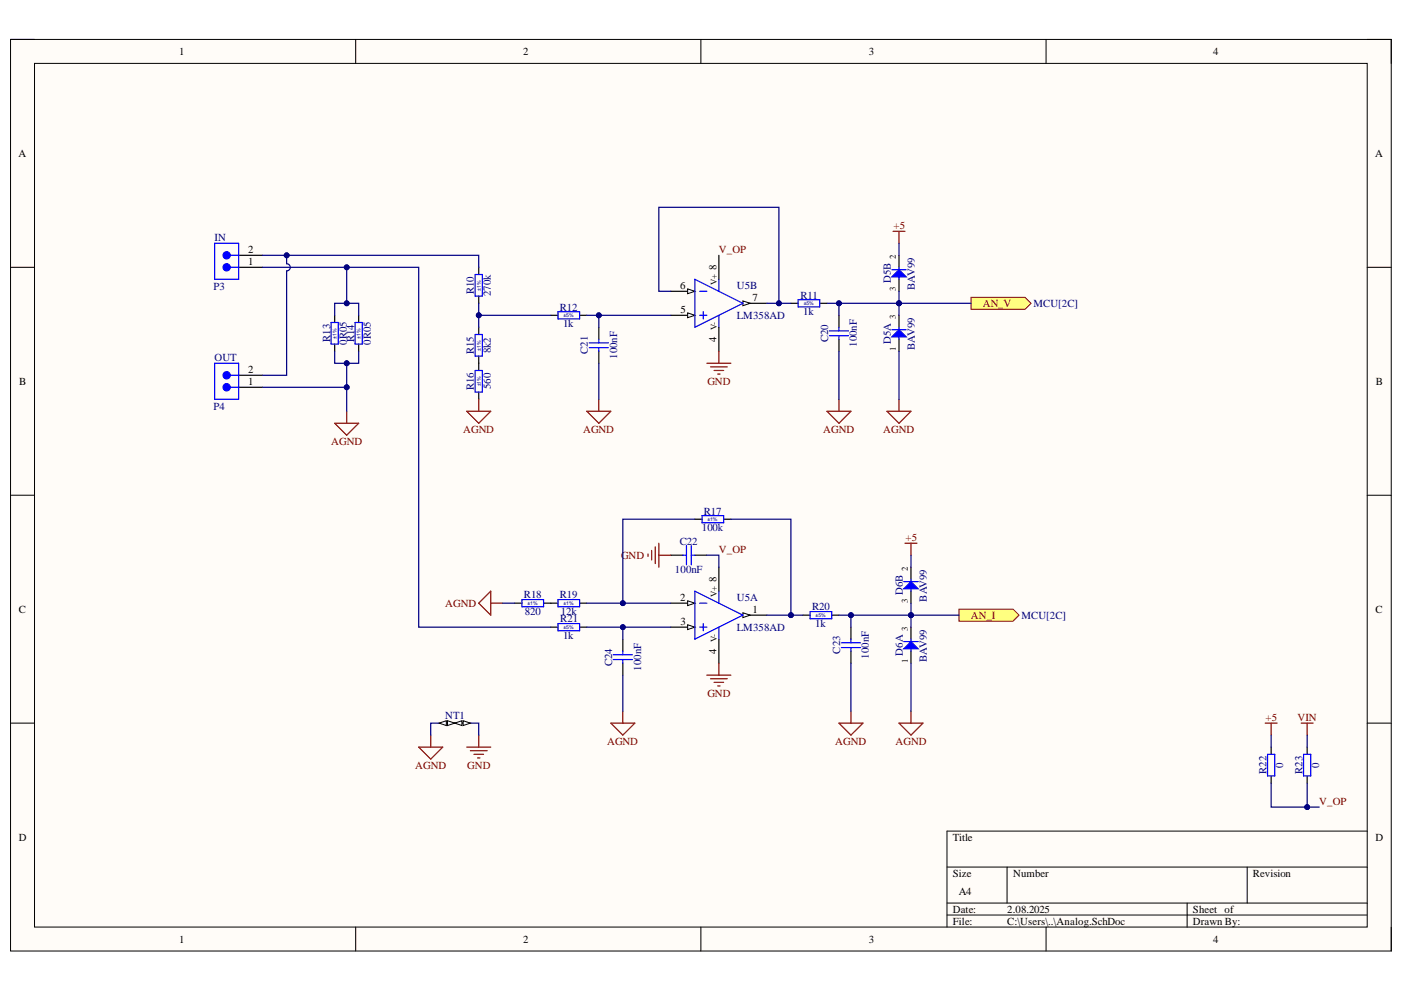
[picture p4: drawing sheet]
<svg xmlns="http://www.w3.org/2000/svg" width="297mm" height="210mm" viewBox="0 0 297 210" stroke-linecap="round" stroke-linejoin="round" font-family="sans-serif">
<defs><g id="words">
<g font-size="2.3">
<text x="37.9" y="11.6">1</text>
<text x="110.7" y="11.6">2</text>
<text x="183.8" y="11.6">3</text>
<text x="256.7" y="11.6">4</text>
<text x="3.9" y="33.3">A</text>
<text x="290.9" y="33.3">A</text>
<text x="52.5" y="53.6">2</text>
<text x="52.5" y="56.1">1</text>
<text x="151.6" y="57.1" transform="rotate(-90 151.6 57.1)">8</text>
<text x="143.9" y="61.2">6</text>
<text x="159.2" y="63.7">7</text>
<text x="144" y="66.2">5</text>
<text x="151.6" y="72.3" transform="rotate(-90 151.6 72.3)">4</text>
<text x="4.1" y="81.4">B</text>
<text x="52.5" y="81.4">1</text>
<text x="52.5" y="78.9">2</text>
<text x="291.1" y="81.4">B</text>
<text x="151.6" y="123.1" transform="rotate(-90 151.6 123.1)">8</text>
<text x="4" y="129.7">C</text>
<text x="143.9" y="127.1">2</text>
<text x="159.2" y="129.7">1</text>
<text x="291" y="129.7">C</text>
<text x="144" y="132.2">3</text>
<text x="151.6" y="138.4" transform="rotate(-90 151.6 138.4)">4</text>
<text x="4" y="177.9">D</text>
<text x="201.6" y="177.9">Title</text>
<text x="291" y="177.9">D</text>
<text x="201.6" y="185.5">Size</text>
<text x="214.3" y="185.5">Number</text>
<text x="265.1" y="185.5">Revision</text>
<text x="202.8" y="189.3">A4</text>
<text x="201.6" y="193.1">Date:</text>
<text x="201.6" y="195.7">File:</text>
<text x="213.1" y="193.1">2.08.2025</text>
<text x="213.1" y="195.7">C:\Users\..\Analog.SchDoc</text>
<text x="252.4" y="193.1">Sheet of</text>
<text x="252.4" y="195.7">Drawn By:</text>
<text x="37.9" y="199.5">1</text>
<text x="110.7" y="199.5">2</text>
<text x="183.8" y="199.5">3</text>
<text x="256.7" y="199.5">4</text>
</g>
<g font-size="2.3" fill="#000080">
<text x="45.4" y="51">IN</text>
<text x="188.5" y="59.9" transform="rotate(-90 188.5 59.9)">D5B</text>
<text x="45.1" y="61.4">P3</text>
<text x="100.3" y="62.3" transform="rotate(-90 100.3 62.3)">R10</text>
<text x="103.8" y="62.7" transform="rotate(-90 103.8 62.7)">270k</text>
<text x="118.5" y="65.7">R12</text>
<text x="155.9" y="61.2">U5B</text>
<text x="169.4" y="63.2">R11</text>
<text x="193.5" y="61.3" transform="rotate(-90 193.5 61.3)">BAV99</text>
<text x="218.6" y="65">MCU[2C]</text>
<text x="119.1" y="69.3">1k</text>
<text x="155.9" y="67.5">LM358AD</text>
<text x="169.9" y="66.7">1k</text>
<text x="45.4" y="76.4">OUT</text>
<text x="69.8" y="72.3" transform="rotate(-90 69.8 72.3)">R13</text>
<text x="73.4" y="72.9" transform="rotate(-90 73.4 72.9)">0R05</text>
<text x="74.9" y="72.4" transform="rotate(-90 74.9 72.4)">R14</text>
<text x="78.5" y="72.9" transform="rotate(-90 78.5 72.9)">0R05</text>
<text x="100.3" y="74.9" transform="rotate(-90 100.3 74.9)">R15</text>
<text x="103.8" y="74.8" transform="rotate(-90 103.8 74.8)">8k2</text>
<text x="124.4" y="74.8" transform="rotate(-90 124.4 74.8)">C21</text>
<text x="130.5" y="75.9" transform="rotate(-90 130.5 75.9)">100nF</text>
<text x="175.2" y="72.4" transform="rotate(-90 175.2 72.4)">C20</text>
<text x="181.3" y="73.4" transform="rotate(-90 181.3 73.4)">100nF</text>
<text x="188.5" y="72.7" transform="rotate(-90 188.5 72.7)">D5A</text>
<text x="193.5" y="74" transform="rotate(-90 193.5 74)">BAV99</text>
<text x="100.3" y="82.5" transform="rotate(-90 100.3 82.5)">R16</text>
<text x="103.8" y="82.4" transform="rotate(-90 103.8 82.4)">560</text>
<text x="45.1" y="86.8">P4</text>
<text x="148.5" y="112.4">100k</text>
<text x="148.9" y="108.9">R17</text>
<text x="143.8" y="115.2">C22</text>
<text x="142.8" y="121.3">100nF</text>
<text x="191" y="126" transform="rotate(-90 191 126)">D6B</text>
<text x="110.8" y="126.6">R18</text>
<text x="111" y="130.2">820</text>
<text x="118.5" y="126.6">R19</text>
<text x="118.5" y="131.7">R21</text>
<text x="118.6" y="130.2">12k</text>
<text x="155.9" y="127.1">U5A</text>
<text x="171.8" y="129.2">R20</text>
<text x="196.1" y="127.3" transform="rotate(-90 196.1 127.3)">BAV99</text>
<text x="216.1" y="130.9">MCU[2C]</text>
<text x="119.1" y="135.3">1k</text>
<text x="155.9" y="133.5">LM358AD</text>
<text x="172.5" y="132.7">1k</text>
<text x="129.5" y="140.9" transform="rotate(-90 129.5 140.9)">C24</text>
<text x="135.6" y="141.9" transform="rotate(-90 135.6 141.9)">100nF</text>
<text x="177.7" y="138.3" transform="rotate(-90 177.7 138.3)">C23</text>
<text x="183.8" y="139.4" transform="rotate(-90 183.8 139.4)">100nF</text>
<text x="191" y="138.7" transform="rotate(-90 191 138.7)">D6A</text>
<text x="196.1" y="140.1" transform="rotate(-90 196.1 140.1)">BAV99</text>
<text x="94.2" y="152.1">NT1</text>
<text x="267.9" y="163.7" transform="rotate(-90 267.9 163.7)">R22</text>
<text x="271.5" y="162.5" transform="rotate(-90 271.5 162.5)">0</text>
<text x="275.5" y="163.7" transform="rotate(-90 275.5 163.7)">R23</text>
<text x="279.1" y="162.5" transform="rotate(-90 279.1 162.5)">0</text>
</g>
<g font-size="2.3" fill="#800000">
<text x="152.1" y="53.6">V_OP</text>
<text x="189.1" y="48.5">+5</text>
<text x="207.9" y="65">AN_V</text>
<text x="149.7" y="81.4">GND</text>
<text x="70.1" y="94.2">AGND</text>
<text x="98" y="91.7">AGND</text>
<text x="123.4" y="91.7">AGND</text>
<text x="174.2" y="91.7">AGND</text>
<text x="186.9" y="91.7">AGND</text>
<text x="131.4" y="118.3">GND</text>
<text x="152.1" y="117">V_OP</text>
<text x="191.6" y="114.5">+5</text>
<text x="94.2" y="128.4">AGND</text>
<text x="205.4" y="130.9">AN_I</text>
<text x="149.7" y="147.4">GND</text>
<text x="267.8" y="152.6">+5</text>
<text x="274.5" y="152.6">VIN</text>
<text x="128.4" y="157.6">AGND</text>
<text x="176.7" y="157.6">AGND</text>
<text x="189.5" y="157.6">AGND</text>
<text x="87.8" y="162.7">AGND</text>
<text x="98.8" y="162.7">GND</text>
<text x="279.1" y="170.3">V_OP</text>
</g>
<g font-size="1.9">
<text x="189.6" y="54.8" transform="rotate(-90 189.6 54.8)">2</text>
<text x="151.7" y="60.4" transform="rotate(-90 151.7 60.4)">V+</text>
<text x="189.6" y="61.7" transform="rotate(-90 189.6 61.7)">3</text>
<text x="151.7" y="69.9" transform="rotate(-90 151.7 69.9)">V-</text>
<text x="189.6" y="67.5" transform="rotate(-90 189.6 67.5)">3</text>
<text x="189.6" y="74.3" transform="rotate(-90 189.6 74.3)">1</text>
<text x="192.1" y="120.8" transform="rotate(-90 192.1 120.8)">2</text>
<text x="151.7" y="126.4" transform="rotate(-90 151.7 126.4)">V+</text>
<text x="192.1" y="127.6" transform="rotate(-90 192.1 127.6)">3</text>
<text x="151.7" y="135.8" transform="rotate(-90 151.7 135.8)">V-</text>
<text x="192.1" y="133.5" transform="rotate(-90 192.1 133.5)">3</text>
<text x="192.1" y="140.3" transform="rotate(-90 192.1 140.3)">1</text>
</g>
<g font-size="1.1" fill="#000080">
<text x="101.7" y="61.5" transform="rotate(-90 101.7 61.5)">±1%</text>
<text x="170" y="64.6">±5%</text>
<text x="71.2" y="71.6" transform="rotate(-90 71.2 71.6)">±1%</text>
<text x="76.3" y="71.6" transform="rotate(-90 76.3 71.6)">±1%</text>
<text x="119.2" y="67.2">±5%</text>
<text x="101.7" y="74.2" transform="rotate(-90 101.7 74.2)">±1%</text>
<text x="101.7" y="81.8" transform="rotate(-90 101.7 81.8)">±1%</text>
<text x="149.7" y="110.2">±1%</text>
<text x="111.6" y="128.1">±1%</text>
<text x="119.2" y="128.1">±1%</text>
<text x="172.6" y="130.6">±5%</text>
<text x="119.2" y="133.1">±5%</text>
</g>
</g></defs>
<path d="M2.2 8.3h292.1v192.9h-292.1z" fill-rule="evenodd" fill="#fffcf8"/>
<path d="M2.2 8.3h292.1v192.9h-292.1z" fill="none" stroke="#000" stroke-width=".21"/>
<path d="M7.3 13.4h282v182.8h-282z" fill-rule="evenodd" fill="#fffcf8"/>
<g fill="none" stroke="#000" stroke-width=".21">
<path d="M2.2 8.3h5.1M7.3 13.4h282v182.8h-282zM75.2 8.3v5.1M148.3 8.3v5.1M221.3 8.3v5.1M289.3 8.3h5v5.1M2.2 56.6h5.1M289.3 56.6h5M2.2 104.8h5.1M289.3 104.8h5M2.2 153h5.1M289.3 153h5"/>
<path d="M289.3 175.9h-88.9v20.3M75.2 196.2v5M148.3 196.2v5M200.4 183.5h88.9M200.4 191.1h88.9M200.4 193.6h88.9M213.1 183.5v7.6M221.3 196.2v5M251.2 191.1v5.1M263.9 183.5v7.6M294.3 196.2v5"/>
</g>
<path d="M50.5 56.6h5.1M50.5 54h5.1" fill="none" stroke="#000" stroke-width=".25"/>
<path d="M45.4 51.5h5.1v7.6h-5.1zM48.7 56.6h1.8M48.7 54h1.8" fill="none" stroke="#00f" stroke-width=".25"/>
<circle cx="47.9" cy="54" r=".76" fill="#00f"/>
<circle cx="47.9" cy="54" r=".76" fill="none" stroke="#00f" stroke-width=".25"/>
<circle cx="47.9" cy="56.6" r=".76" fill="#00f"/>
<g fill="none" stroke="#00f" stroke-width=".25">
<path d="M45.4 76.9h5.1v7.6h-5.1zM48.7 79.4h1.8M48.7 81.9h1.8"/>
<circle cx="47.9" cy="56.6" r=".76"/>
</g>
<path d="M50.5 79.4h5.1M50.5 81.9h5.1" fill="none" stroke="#000" stroke-width=".25"/>
<circle cx="47.9" cy="79.4" r=".76" fill="#00f"/>
<circle cx="47.9" cy="79.4" r=".76" fill="none" stroke="#00f" stroke-width=".25"/>
<circle cx="47.9" cy="81.9" r=".76" fill="#00f"/>
<g fill="none" stroke="#00f" stroke-width=".25">
<path d="M70 68.2h1.6v4.6h-1.6zM75.1 68.2h1.6v4.6h-1.6z"/>
<circle cx="47.9" cy="81.9" r=".76"/>
</g>
<path d="M70.8 66.7v1.5M70.8 72.8v1.5M75.9 66.7v1.5M75.9 72.8v1.5M141.9 127.6h5.1" fill="none" stroke="#000" stroke-width=".25"/>
<path d="M145.5 127.1l1.5 .5-1.5 .5z" fill="#f8fcff"/>
<path d="M145.5 127.1l1.5 .5-1.5 .5z" fill="none" stroke="#000" stroke-width=".21"/>
<path d="M141.9 132.7h5.1" fill="none" stroke="#000" stroke-width=".25"/>
<path d="M145.5 132.2l1.5 .5-1.5 .5z" fill="#f8fcff"/>
<path d="M145.5 132.2l1.5 .5-1.5 .5z" fill="none" stroke="#000" stroke-width=".21"/>
<path d="M157.2 130.2h5.1" fill="none" stroke="#000" stroke-width=".25"/>
<path d="M157.2 129.7l1.5 .5-1.5 .5z" fill="#f8fcff"/>
<path d="M157.2 129.7l1.5 .5-1.5 .5z" fill="none" stroke="#000" stroke-width=".21"/>
<path d="M147 125.1l10.2 5.1-10.2 5zM148 127.6h1.5M148 132.7h1.5M148.8 131.9v1.6M152.1 125.1v2.5M152.1 132.7v2.5M178 136h4.1M178 137h4.1M180 135.3v.7M180 137v.8M192.7 135.3v2.5" fill="none" stroke="#00f" stroke-width=".25"/>
<path d="M152.1 120v5.1M152.1 135.2v5.1M180 132.7v2.6M180 137.8v2.5M192.7 132.7v2.6M192.7 137.8v2.5" fill="none" stroke="#000" stroke-width=".25"/>
<path d="M191.2 137.3l1.5-1.5 1.6 1.5z" fill="#00f"/>
<path d="M191.2 137.3l1.5-1.5 1.6 1.5zM191.2 135.8h3.1M192.7 122.6v2.5" fill="none" stroke="#00f" stroke-width=".25"/>
<path d="M192.7 120v2.6M192.7 125.1v2.5" fill="none" stroke="#000" stroke-width=".25"/>
<path d="M191.2 124.6l1.5-1.5 1.6 1.5z" fill="#00f"/>
<path d="M191.2 124.6l1.5-1.5 1.6 1.5zM191.2 123.1h3.1" fill="none" stroke="#00f" stroke-width=".25"/>
<path d="M191.5 114.9h2.5M192.7 114.9v2.6" fill="none" stroke="#800000" stroke-width=".25"/>
<path d="M202.9 128.9h11.4l1.3 1.3-1.3 1.2h-11.4z" fill-rule="evenodd" fill="#ffff80"/>
<path d="M202.9 128.9h11.4l1.3 1.3-1.3 1.2h-11.4z" fill="none" stroke="#800000" stroke-width=".21"/>
<path d="M141.9 66.7h5.1" fill="none" stroke="#000" stroke-width=".25"/>
<path d="M145.5 66.2l1.5 .5-1.5 .5z" fill="#f8fcff"/>
<path d="M145.5 66.2l1.5 .5-1.5 .5z" fill="none" stroke="#000" stroke-width=".21"/>
<path d="M141.9 61.6h5.1" fill="none" stroke="#000" stroke-width=".25"/>
<path d="M145.5 61.1l1.5 .5-1.5 .5z" fill="#f8fcff"/>
<path d="M145.5 61.1l1.5 .5-1.5 .5z" fill="none" stroke="#000" stroke-width=".21"/>
<path d="M157.2 64.2h5.1" fill="none" stroke="#000" stroke-width=".25"/>
<path d="M157.2 63.7l1.5 .5-1.5 .5z" fill="#f8fcff"/>
<path d="M157.2 63.7l1.5 .5-1.5 .5z" fill="none" stroke="#000" stroke-width=".21"/>
<path d="M147 59.1l10.2 5.1-10.2 5.1zM152.1 59.1v2.5M148 61.6h1.5M148 66.7h1.5M148.8 66v1.5M152.1 66.7v2.6M175.5 70h4M175.5 71h4M177.5 69.3v.7M177.5 71v.8M190.2 69.3v2.5" fill="none" stroke="#00f" stroke-width=".25"/>
<path d="M152.1 54v5.1M152.1 69.3v5M177.5 66.7v2.6M177.5 71.8v2.5M190.2 66.7v2.6M190.2 71.8v2.5" fill="none" stroke="#000" stroke-width=".25"/>
<path d="M188.7 71.3l1.5-1.5 1.5 1.5z" fill="#00f"/>
<path d="M190.2 56.6v2.5M188.7 71.3l1.5-1.5 1.5 1.5zM188.7 69.8h3" fill="none" stroke="#00f" stroke-width=".25"/>
<path d="M190.2 54v2.6M190.2 59.1v2.5" fill="none" stroke="#000" stroke-width=".25"/>
<path d="M188.7 58.6l1.5-1.5 1.5 1.5z" fill="#00f"/>
<path d="M188.7 58.6l1.5-1.5 1.5 1.5zM188.7 57.1h3" fill="none" stroke="#00f" stroke-width=".25"/>
<path d="M188.9 48.9h2.6M190.2 48.9v2.6" fill="none" stroke="#800000" stroke-width=".25"/>
<path d="M205.4 62.9h11.5l1.2 1.3-1.2 1.2h-11.5z" fill-rule="evenodd" fill="#ffff80"/>
<path d="M205.4 62.9h11.5l1.2 1.3-1.2 1.2h-11.5z" fill="none" stroke="#800000" stroke-width=".21"/>
<g fill="none" stroke="#800000" stroke-width=".25">
<path d="M149.5 76.9h5.1M150.3 77.6h3.6M151.1 78.4h2M151.8 79.2h.5M152.1 74.3v2.6M70.8 89.6h5.1l-2.6 2.5zM73.3 87v2.6M98.7 87h5.1l-2.5 2.6zM101.3 84.5v2.5M124.1 87h5.1l-2.5 2.6zM126.7 84.5v2.5M175 87h5l-2.5 2.6z"/>
<path d="M177.5 84.5v2.5M187.6 87h5.1l-2.5 2.6zM190.2 84.5v2.5M137.1 117.2v.5M137.9 116.5v2M138.6 115.7v3.6M139.4 114.9v5.1M139.4 117.5h2.5M101.3 127.6l2.5-2.5v5.1zM103.8 127.6h2.6M88.6 158.1h5.1l-2.6 2.5zM91.1 155.5v2.6"/>
<path d="M98.7 158.1h5.1M99.5 158.8h3.6M100.3 159.6h2M101.3 155.5v2.6M129.2 153h5.1l-2.5 2.5zM131.8 150.5v2.5M149.5 142.9h5.1M150.3 143.6h3.6M151.1 144.4h2M151.8 145.1h.5M152.1 140.3v2.6M177.5 153h5.1l-2.6 2.5z"/>
<path d="M180 150.5v2.5M190.2 153h5.1l-2.6 2.5zM192.7 150.5v2.5M267.7 153h2.5M268.9 153v2.5M275.3 153h2.5M276.6 153v2.5M101 160.4h.5"/>
</g>
<g fill="none" stroke="#000" stroke-width=".25">
<path d="M101.3 56.6v1.5M101.3 62.7v1.5M101.3 69.3v1.5M101.3 75.3v3.1M116.5 66.7h1.6M122.6 66.7h1.5M126.7 69.3v2.5M126.7 74.3v2.6M167.3 64.2h1.6M173.4 64.2h1.6M101.3 83v1.5M141.9 117.5h2.6"/>
<path d="M147 117.5h2.5M147 109.9h1.5M153.1 109.9h1.5M108.9 127.6h1.5M115 127.6h3.1M116.5 132.7h1.6M122.6 127.6h1.5M122.6 132.7h1.5M131.8 135.2v2.6M169.9 130.2h1.5M176 130.2h1.5M131.8 140.3v2.6"/>
<path d="M268.9 158.1v1.5M276.6 158.1v1.5M268.9 164.2v1.5M276.6 164.2v1.5"/>
</g>
<g fill="none" stroke="#00f" stroke-width=".25">
<path d="M100.5 58.1h1.5v4.6h-1.5zM100.5 70.8h1.5v4.5h-1.5zM100.5 78.4h1.5v4.6h-1.5zM118.1 66h4.5v1.5h-4.5zM124.7 72.6h4M124.7 73.6h4M126.7 71.8v.8M126.7 73.6v.7M168.9 63.4v1.5M168.9 63.4h4.5v1.5h-4.5M144.5 117.5h.7M145.2 115.4v4.1"/>
<path d="M146.2 115.4v4.1M146.2 117.5h.8M148.5 109.1h4.6v1.5h-4.6zM110.4 126.9h4.6v1.5h-4.6zM118.1 126.9h4.5v1.5h-4.5zM118.1 131.9h4.5v1.6h-4.5zM129.7 138.5h4.1M129.7 139.6h4.1M131.8 137.8v.7M131.8 139.6v.7M171.4 129.4h4.6v1.5h-4.6zM268.2 159.6h1.5v4.6h-1.5z"/>
<path d="M275.8 159.6h1.5v4.6h-1.5z"/>
</g>
<path d="M154.6 109.9h12.7v20.3h-5" fill="none" stroke="#000080" stroke-width=".25"/>
<circle cx="167.3" cy="130.2" r=".51" fill="#000080"/>
<circle cx="167.3" cy="130.2" r=".51" fill="none" stroke="#000080" stroke-width=".21"/>
<path d="M147 109.9h-15.2v17.7h10.1" fill="none" stroke="#000080" stroke-width=".25"/>
<circle cx="131.8" cy="127.6" r=".51" fill="#000080"/>
<circle cx="131.8" cy="127.6" r=".51" fill="none" stroke="#000080" stroke-width=".21"/>
<path d="M124.1 127.6h7.7" fill="none" stroke="#000080" stroke-width=".25"/>
<circle cx="131.8" cy="127.6" r=".51" fill="#000080"/>
<circle cx="131.8" cy="127.6" r=".51" fill="none" stroke="#000080" stroke-width=".21"/>
<path d="M55.6 54h45.7v2.6" fill="none" stroke="#000080" stroke-width=".25"/>
<circle cx="60.6" cy="54" r=".51" fill="#000080"/>
<circle cx="60.6" cy="54" r=".51" fill="none" stroke="#000080" stroke-width=".21"/>
<path d="M177.5 130.2h2.5v2.5" fill="none" stroke="#000080" stroke-width=".25"/>
<circle cx="180" cy="130.2" r=".51" fill="#000080"/>
<circle cx="180" cy="130.2" r=".51" fill="none" stroke="#000080" stroke-width=".21"/>
<path d="M180 130.2h12.7" fill="none" stroke="#000080" stroke-width=".25"/>
<circle cx="180" cy="130.2" r=".51" fill="#000080"/>
<circle cx="180" cy="130.2" r=".51" fill="none" stroke="#000080" stroke-width=".21"/>
<circle cx="192.7" cy="130.2" r=".51" fill="#000080"/>
<circle cx="192.7" cy="130.2" r=".51" fill="none" stroke="#000080" stroke-width=".21"/>
<path d="M192.7 130.2h10.2" fill="none" stroke="#000080" stroke-width=".25"/>
<circle cx="192.7" cy="130.2" r=".51" fill="#000080"/>
<circle cx="192.7" cy="130.2" r=".51" fill="none" stroke="#000080" stroke-width=".21"/>
<path d="M192.7 117.5v2.5M167.3 130.2h2.6" fill="none" stroke="#000080" stroke-width=".25"/>
<circle cx="167.3" cy="130.2" r=".51" fill="#000080"/>
<circle cx="167.3" cy="130.2" r=".51" fill="none" stroke="#000080" stroke-width=".21"/>
<path d="M141.9 61.6h-2.5v-17.7h25.4v20.3h-2.5" fill="none" stroke="#000080" stroke-width=".25"/>
<circle cx="164.8" cy="64.2" r=".51" fill="#000080"/>
<circle cx="164.8" cy="64.2" r=".51" fill="none" stroke="#000080" stroke-width=".21"/>
<path d="M101.3 64.2v5.1" fill="none" stroke="#000080" stroke-width=".25"/>
<circle cx="101.3" cy="66.7" r=".51" fill="#000080"/>
<circle cx="101.3" cy="66.7" r=".51" fill="none" stroke="#000080" stroke-width=".21"/>
<path d="M175 64.2h2.5v2.5" fill="none" stroke="#000080" stroke-width=".25"/>
<circle cx="177.5" cy="64.2" r=".51" fill="#000080"/>
<circle cx="177.5" cy="64.2" r=".51" fill="none" stroke="#000080" stroke-width=".21"/>
<path d="M177.5 64.2h12.7" fill="none" stroke="#000080" stroke-width=".25"/>
<circle cx="177.5" cy="64.2" r=".51" fill="#000080"/>
<circle cx="177.5" cy="64.2" r=".51" fill="none" stroke="#000080" stroke-width=".21"/>
<circle cx="190.2" cy="64.2" r=".51" fill="#000080"/>
<circle cx="190.2" cy="64.2" r=".51" fill="none" stroke="#000080" stroke-width=".21"/>
<path d="M190.2 64.2h15.2" fill="none" stroke="#000080" stroke-width=".25"/>
<circle cx="190.2" cy="64.2" r=".51" fill="#000080"/>
<circle cx="190.2" cy="64.2" r=".51" fill="none" stroke="#000080" stroke-width=".21"/>
<path d="M190.2 51.5v2.5M190.2 61.6v5.1" fill="none" stroke="#000080" stroke-width=".25"/>
<circle cx="190.2" cy="64.2" r=".51" fill="#000080"/>
<circle cx="190.2" cy="64.2" r=".51" fill="none" stroke="#000080" stroke-width=".21"/>
<path d="M164.8 64.2h2.5" fill="none" stroke="#000080" stroke-width=".25"/>
<circle cx="164.8" cy="64.2" r=".51" fill="#000080"/>
<circle cx="164.8" cy="64.2" r=".51" fill="none" stroke="#000080" stroke-width=".21"/>
<path d="M149.5 117.5h2.6v2.5M268.9 155.5v2.6M268.9 165.7v5.1h10.2" fill="none" stroke="#000080" stroke-width=".25"/>
<circle cx="276.6" cy="170.8" r=".51" fill="#000080"/>
<circle cx="276.6" cy="170.8" r=".51" fill="none" stroke="#000080" stroke-width=".21"/>
<path d="M276.6 165.7v5.1" fill="none" stroke="#000080" stroke-width=".25"/>
<circle cx="276.6" cy="170.8" r=".51" fill="#000080"/>
<circle cx="276.6" cy="170.8" r=".51" fill="none" stroke="#000080" stroke-width=".21"/>
<path d="M70.8 66.7v-2.5h5.1v2.5M106.4 127.6h2.5M276.6 155.5v2.6" fill="none" stroke="#000080" stroke-width=".25"/>
<circle cx="73.3" cy="64.2" r=".51" fill="#000080"/>
<circle cx="73.3" cy="64.2" r=".51" fill="none" stroke="#000080" stroke-width=".21"/>
<path d="M55.6 56.6h17.7v7.6" fill="none" stroke="#000080" stroke-width=".25"/>
<circle cx="73.3" cy="64.2" r=".51" fill="#000080"/>
<circle cx="73.3" cy="64.2" r=".51" fill="none" stroke="#000080" stroke-width=".21"/>
<circle cx="73.3" cy="56.6" r=".51" fill="#000080"/>
<circle cx="73.3" cy="56.6" r=".51" fill="none" stroke="#000080" stroke-width=".21"/>
<path d="M70.8 74.3v2.6h5.1v-2.6" fill="none" stroke="#000080" stroke-width=".25"/>
<circle cx="73.3" cy="76.9" r=".51" fill="#000080"/>
<circle cx="73.3" cy="76.9" r=".51" fill="none" stroke="#000080" stroke-width=".21"/>
<path d="M60.6 54v1.8a.76 .76 0 0 1 .8 .8 .76 .76 0 0 1-.8 .7v22.1h-5" fill="none" stroke="#000080" stroke-width=".25"/>
<circle cx="60.6" cy="54" r=".51" fill="#000080"/>
<circle cx="60.6" cy="54" r=".51" fill="none" stroke="#000080" stroke-width=".21"/>
<path d="M73.3 76.9v5h-17.7" fill="none" stroke="#000080" stroke-width=".25"/>
<circle cx="73.3" cy="76.9" r=".51" fill="#000080"/>
<circle cx="73.3" cy="76.9" r=".51" fill="none" stroke="#000080" stroke-width=".21"/>
<circle cx="73.3" cy="81.9" r=".51" fill="#000080"/>
<circle cx="73.3" cy="81.9" r=".51" fill="none" stroke="#000080" stroke-width=".21"/>
<path d="M73.3 81.9v5.1" fill="none" stroke="#000080" stroke-width=".25"/>
<circle cx="73.3" cy="81.9" r=".51" fill="#000080"/>
<circle cx="73.3" cy="81.9" r=".51" fill="none" stroke="#000080" stroke-width=".21"/>
<path d="M192.7 127.6v5.1" fill="none" stroke="#000080" stroke-width=".25"/>
<circle cx="192.7" cy="130.2" r=".51" fill="#000080"/>
<circle cx="192.7" cy="130.2" r=".51" fill="none" stroke="#000080" stroke-width=".21"/>
<path d="M73.3 56.6h15.3v76.1h27.9" fill="none" stroke="#000080" stroke-width=".25"/>
<circle cx="73.3" cy="56.6" r=".51" fill="#000080"/>
<circle cx="73.3" cy="56.6" r=".51" fill="none" stroke="#000080" stroke-width=".21"/>
<path d="M124.1 66.7h2.6v2.6" fill="none" stroke="#000080" stroke-width=".25"/>
<circle cx="126.7" cy="66.7" r=".51" fill="#000080"/>
<circle cx="126.7" cy="66.7" r=".51" fill="none" stroke="#000080" stroke-width=".21"/>
<path d="M126.7 76.9v7.6M126.7 66.7h15.2" fill="none" stroke="#000080" stroke-width=".25"/>
<circle cx="126.7" cy="66.7" r=".51" fill="#000080"/>
<circle cx="126.7" cy="66.7" r=".51" fill="none" stroke="#000080" stroke-width=".21"/>
<path d="M101.3 66.7h15.2" fill="none" stroke="#000080" stroke-width=".25"/>
<circle cx="101.3" cy="66.7" r=".51" fill="#000080"/>
<circle cx="101.3" cy="66.7" r=".51" fill="none" stroke="#000080" stroke-width=".21"/>
<path d="M177.5 74.3v10.2M190.2 74.3v10.2M124.1 132.7h17.8M93.7 153h-2.6v2.5M98.7 153h2.6v2.5M131.8 142.9v7.6M180 140.3v10.2M192.7 140.3v10.2" fill="none" stroke="#000080" stroke-width=".25"/>
<circle cx="131.8" cy="132.7" r=".51" fill="#000080"/>
<circle cx="131.8" cy="132.7" r=".51" fill="none" stroke="#000080" stroke-width=".21"/>
<path d="M131.8 132.7v2.5" fill="none" stroke="#000080" stroke-width=".25"/>
<circle cx="131.8" cy="132.7" r=".51" fill="#000080"/>
<circle cx="131.8" cy="132.7" r=".51" fill="none" stroke="#000080" stroke-width=".21"/>
<path d="M93.7 153h2.5" fill="none" stroke="#000" stroke-width=".25"/>
<path d="M94.7 152.5l1.5 .5-1.5 .5z" fill="#f8fcff"/>
<path d="M94.7 152.5l1.5 .5-1.5 .5z" fill="none" stroke="#000" stroke-width=".21"/>
<path d="M92.9 153l1.5-.5v1z" fill="#f8fcff"/>
<path d="M92.9 153l1.5-.5v1z" fill="none" stroke="#000" stroke-width=".21"/>
<path d="M96.2 153h2.5" fill="none" stroke="#000" stroke-width=".25"/>
<path d="M96.2 153l1.5-.5v1z" fill="#f8fcff"/>
<path d="M96.2 153l1.5-.5v1z" fill="none" stroke="#000" stroke-width=".21"/>
<path d="M98 152.5l1.5 .5-1.5 .5z" fill="#f8fcff"/>
<path d="M98 152.5l1.5 .5-1.5 .5z" fill="none" stroke="#000" stroke-width=".21"/>
<use href="#words"/>
</svg>
